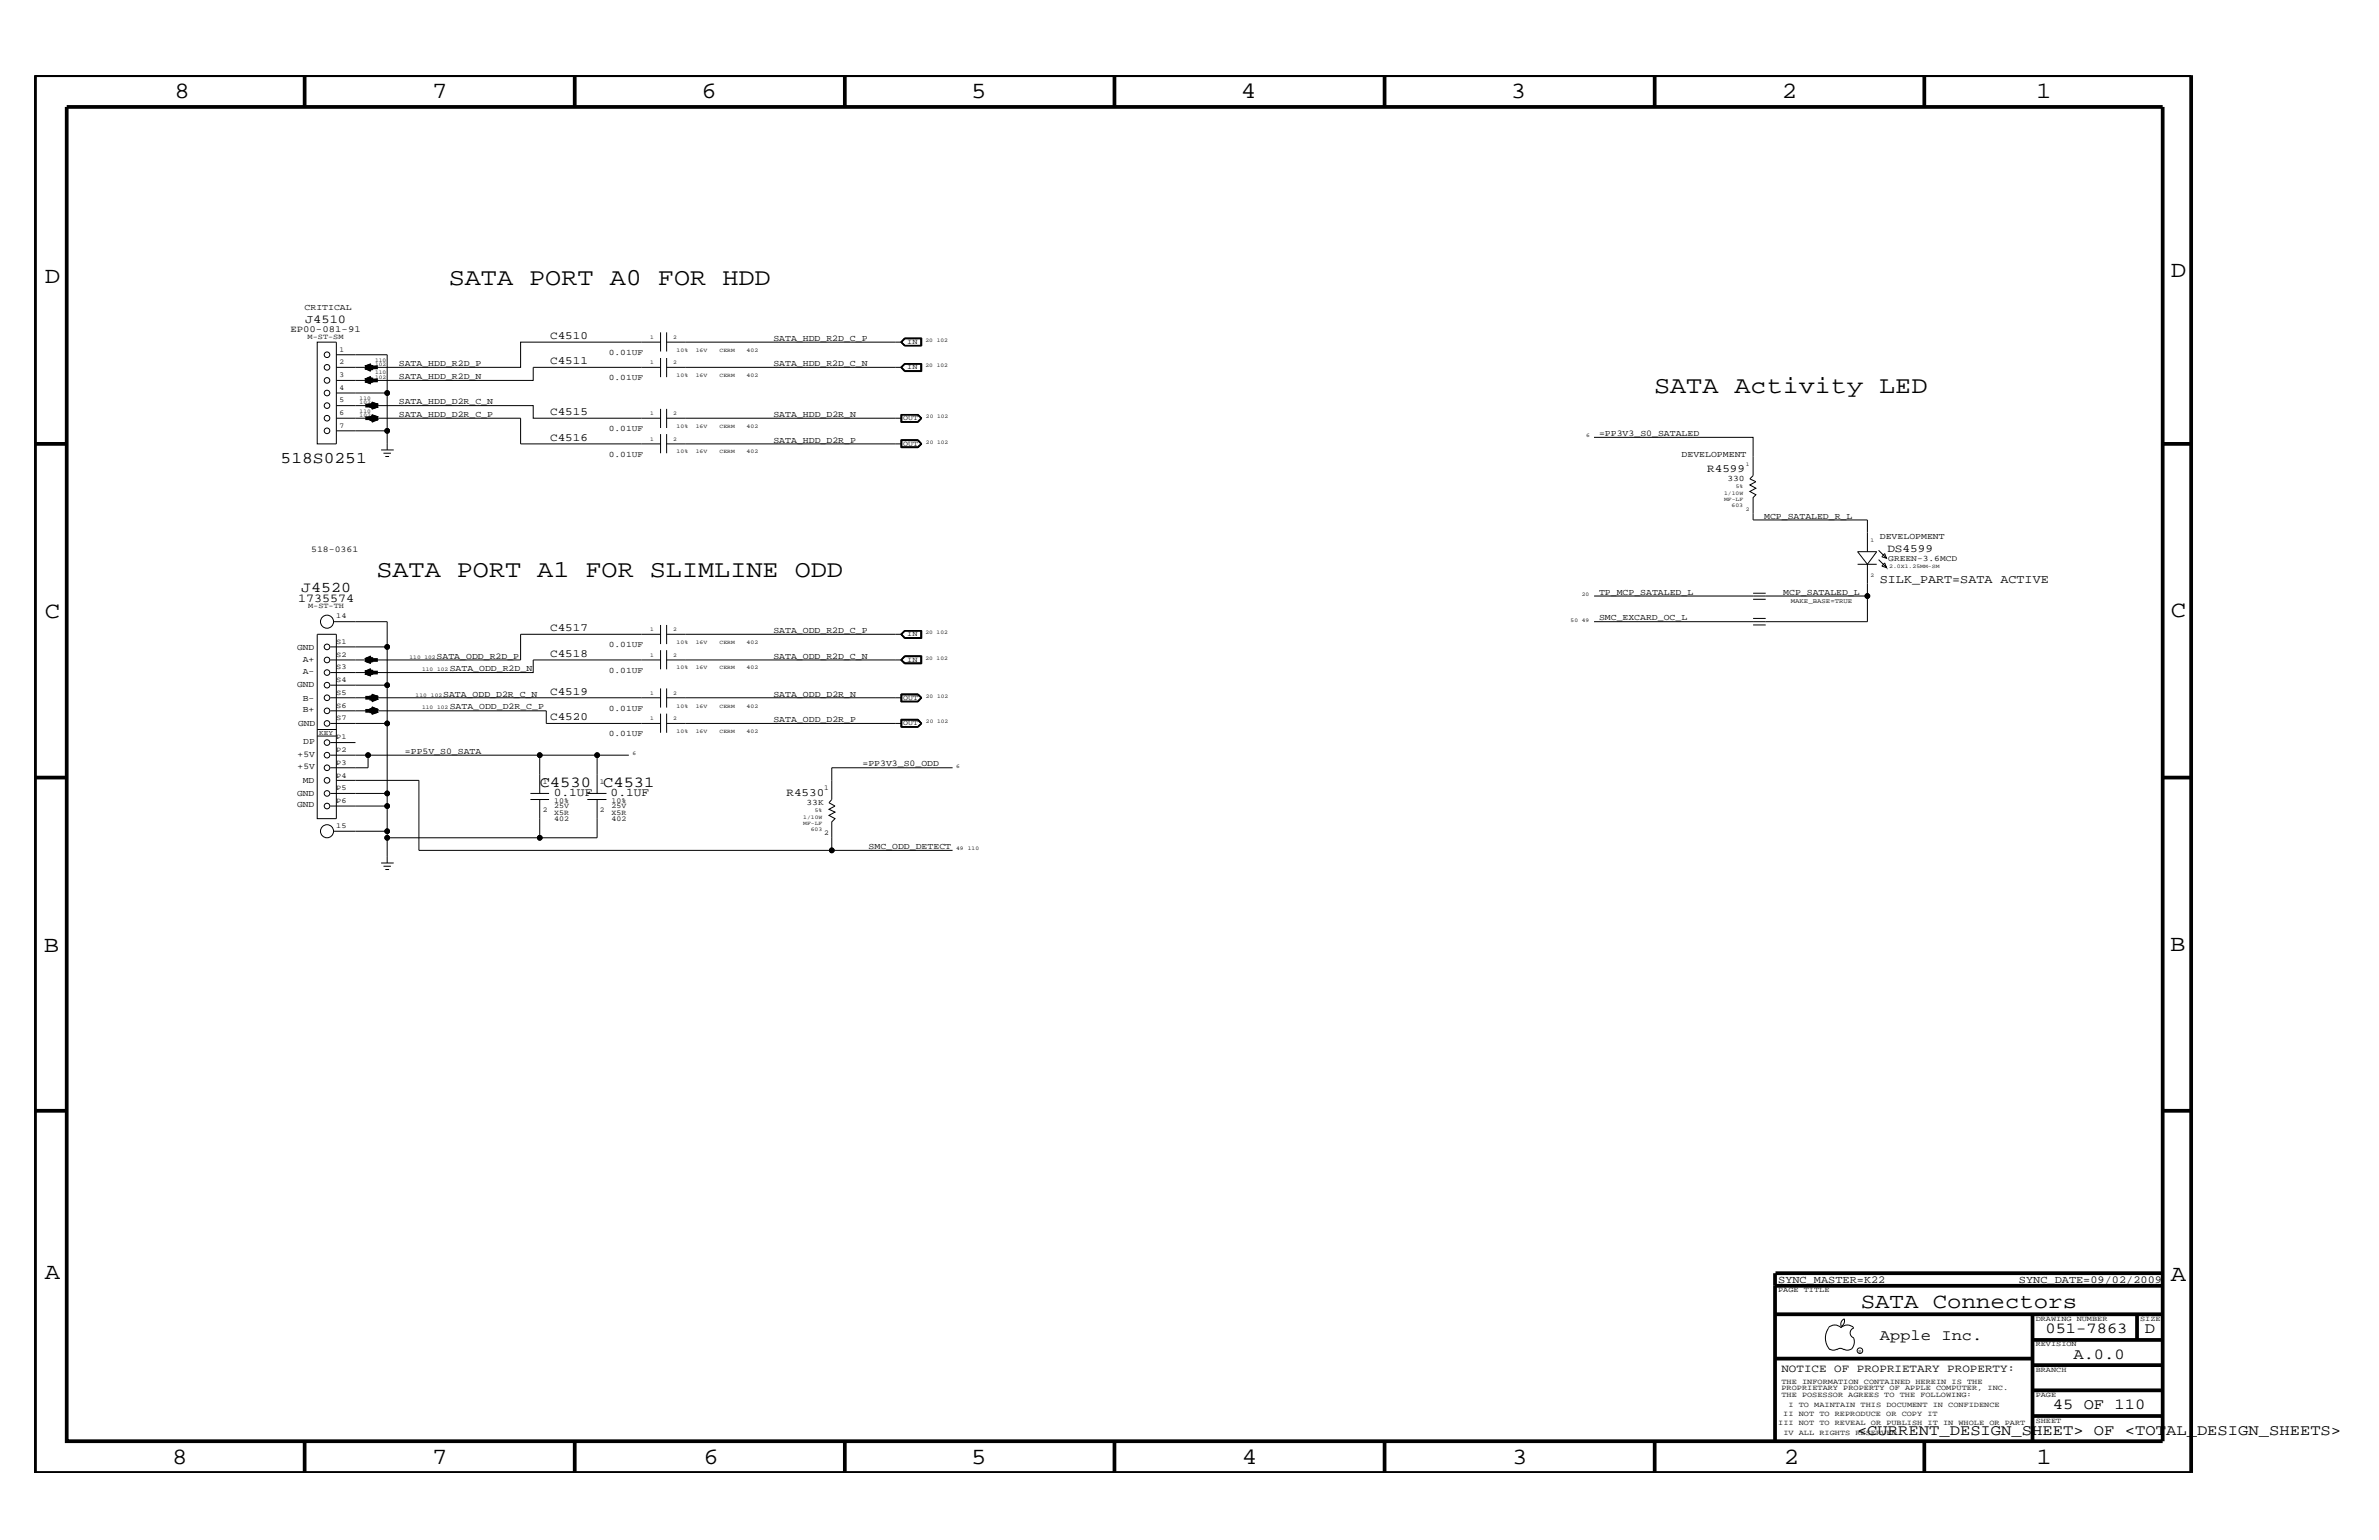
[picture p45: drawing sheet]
<svg xmlns="http://www.w3.org/2000/svg" width="432mm" height="279mm" viewBox="0 0 432 279" stroke-linecap="round" stroke-linejoin="round" font-family="sans-serif">
<defs><g id="words">
<g font-size="4.4">
<text x="81.4" y="51.7">SATA PORT A0 FOR HDD</text>
<text x="300.2" y="71.3">SATA Activity LED</text>
<text x="68.3" y="104.8">SATA PORT A1 FOR SLIMLINE ODD</text>
</g>
<g font-size="4.2">
<text x="31.7" y="17.8">8</text>
<text x="78.4" y="17.8">7</text>
<text x="127.3" y="17.8">6</text>
<text x="176.3" y="17.8">5</text>
<text x="225.2" y="17.8">4</text>
<text x="274.2" y="17.8">3</text>
<text x="323.4" y="17.8">2</text>
<text x="369.6" y="17.8">1</text>
<text x="8.1" y="51.3">D</text>
<text x="394" y="50.3">D</text>
<text x="8.1" y="112.1">C</text>
<text x="394" y="111.9">C</text>
<text x="8" y="172.7">B</text>
<text x="393.9" y="172.5">B</text>
<text x="8.1" y="232">A</text>
<text x="394" y="232.4">A</text>
<text x="31.3" y="265.6">8</text>
<text x="78.4" y="265.6">7</text>
<text x="127.7" y="265.6">6</text>
<text x="176.3" y="265.6">5</text>
<text x="225.4" y="265.6">4</text>
<text x="274.5" y="265.6">3</text>
<text x="323.8" y="265.6">2</text>
<text x="369.7" y="265.6">1</text>
</g>
<text font-size="3.9" x="337.7" y="237.3">SATA Connectors</text>
<text font-size="3" x="50.9" y="84">518S0251</text>
<g font-size="2.8">
<text x="98" y="142.8">C4530</text>
<text x="109.5" y="142.8">C4531</text>
<text x="341.2" y="243.1">Apple Inc.</text>
<text x="371.3" y="241.9">051-7863</text>
<text x="389.3" y="241.9">D</text>
<text x="376.3" y="246.5">A.0.0</text>
<text x="372.6" y="255.7">45 OF 110</text>
<text x="337.1" y="260.4">&lt;CURRENT_DESIGN_SHEET&gt; OF &lt;TOTAL_DESIGN_SHEETS&gt;</text>
</g>
<text font-size="2.7" x="54.7" y="107.5">J4520</text>
<g font-size="2.2">
<text x="55.4" y="58.5">J4510</text>
<text x="341.2" y="105.9">SILK_PART=SATA ACTIVE</text>
<text x="54.1" y="109.2">1735574</text>
</g>
<g font-size="2.1">
<text x="100.5" y="144.5">0.1UF</text>
<text x="110.8" y="144.5">0.1UF</text>
</g>
<g font-size="2">
<text x="99.9" y="61.5">C4510</text>
<text x="99.9" y="66.1">C4511</text>
<text x="99.9" y="75.3">C4515</text>
<text x="99.9" y="80">C4516</text>
<text x="309.9" y="85.6">R4599</text>
<text x="342.6" y="100.1">DS4599</text>
<text x="99.9" y="114.5">C4517</text>
<text x="99.9" y="119.2">C4518</text>
<text x="99.9" y="126.1">C4519</text>
<text x="99.9" y="130.7">C4520</text>
<text x="142.7" y="144.4">R4530</text>
<text x="323.3" y="248.9">NOTICE OF PROPRIETARY PROPERTY:</text>
</g>
<g font-size="1.9">
<text x="322.7" y="232.7">SYNC_MASTER=K22</text>
<text x="366.4" y="232.7">SYNC_DATE=09/02/2009</text>
</g>
<text font-size="1.7" x="52.7" y="60.3">EP00-081-91</text>
<g font-size="1.6">
<text x="55.3" y="56.3">CRITICAL</text>
<text x="140.4" y="61.8">SATA_HDD_R2D_C_P</text>
<text x="72.4" y="68.8">SATA_HDD_R2D_N</text>
<text x="72.4" y="66.5">SATA_HDD_R2D_P</text>
<text x="140.4" y="66.5">SATA_HDD_R2D_C_N</text>
<text x="72.4" y="73.3">SATA_HDD_D2R_C_N</text>
<text x="72.4" y="75.7">SATA_HDD_D2R_C_P</text>
<text x="140.4" y="75.7">SATA_HDD_D2R_N</text>
<text x="140.4" y="80.3">SATA_HDD_D2R_P</text>
<text x="290.2" y="79.1">=PP3V3_S0_SATALED</text>
<text x="305.2" y="82.8">DEVELOPMENT</text>
<text x="320.2" y="94.1">MCP_SATALED_R_L</text>
<text x="56.5" y="100.1">518-0361</text>
<text x="341.2" y="97.8">DEVELOPMENT</text>
<text x="290.2" y="108">TP_MCP_SATALED_L</text>
<text x="323.7" y="108">MCP_SATALED_L</text>
<text x="290.2" y="112.6">SMC_EXCARD_OC_L</text>
<text x="53.9" y="118">GND</text>
<text x="79.2" y="119.5">SATA_ODD_R2D_P</text>
<text x="140.4" y="119.5">SATA_ODD_R2D_C_N</text>
<text x="140.4" y="114.8">SATA_ODD_R2D_C_P</text>
<text x="53.9" y="124.7">GND</text>
<text x="54.9" y="122.4">A-</text>
<text x="54.9" y="120.2">A+</text>
<text x="81.6" y="121.8">SATA_ODD_R2D_N</text>
<text x="54.1" y="131.7">GND</text>
<text x="54.9" y="127.1">B-</text>
<text x="54.9" y="129.1">B+</text>
<text x="80.4" y="126.4">SATA_ODD_D2R_C_N</text>
<text x="81.6" y="128.7">SATA_ODD_D2R_C_P</text>
<text x="140.4" y="131">SATA_ODD_D2R_P</text>
<text x="140.4" y="126.4">SATA_ODD_D2R_N</text>
<text x="54" y="137.3">+5V</text>
<text x="55" y="135.1">DP</text>
<text x="73.5" y="136.8">=PP5V_S0_SATA</text>
<text x="54" y="139.6">+5V</text>
<text x="54.9" y="142.1">MD</text>
<text x="156.5" y="139.1">=PP3V3_S0_ODD</text>
<text x="53.9" y="146.5">GND</text>
<text x="53.9" y="144.4">GND</text>
<text x="157.6" y="154">SMC_ODD_DETECT</text>
</g>
<g font-size="1.5">
<text x="110.5" y="64.4">0.01UF</text>
<text x="110.5" y="69">0.01UF</text>
<text x="110.5" y="82.8">0.01UF</text>
<text x="110.5" y="78.2">0.01UF</text>
<text x="313.5" y="87.3">330</text>
<text x="342.7" y="101.7">GREEN-3.6MCD</text>
<text x="110.5" y="117.4">0.01UF</text>
<text x="110.5" y="122">0.01UF</text>
<text x="110.5" y="129">0.01UF</text>
<text x="110.5" y="133.5">0.01UF</text>
<text x="146.4" y="146.1">33K</text>
</g>
<g font-size="1.4">
<text x="55.8" y="61.6">M-ST-SM</text>
<text x="61.6" y="63.8">1</text>
<text x="164.7" y="62.4">IN</text>
<text x="61.6" y="70.7">4</text>
<text x="61.6" y="68.4">3</text>
<text x="61.6" y="66.1">2</text>
<text x="164.7" y="67">IN</text>
<text x="61.6" y="77.7">7</text>
<text x="61.6" y="75.3">6</text>
<text x="61.6" y="73">5</text>
<text x="163.9" y="76.2">OUT</text>
<text x="163.9" y="80.9">OUT</text>
<text x="55.9" y="110.3">M-ST-TH</text>
<text x="61" y="112.2">14</text>
<text x="61" y="116.9">S1</text>
<text x="61" y="119.2">S2</text>
<text x="164.7" y="115.4">IN</text>
<text x="61" y="123.7">S4</text>
<text x="61" y="121.4">S3</text>
<text x="164.7" y="120.1">IN</text>
<text x="61" y="130.7">S7</text>
<text x="61" y="128.4">S6</text>
<text x="61" y="126.1">S5</text>
<text x="163.9" y="131.6">OUT</text>
<text x="163.9" y="126.9">OUT</text>
<text x="61" y="136.4">P2</text>
<text x="61" y="134.1">P1</text>
<text x="61" y="138.7">P3</text>
<text x="61" y="141.1">P4</text>
<text x="61" y="143.4">P5</text>
<text x="98.6" y="142.2">1</text>
<text x="108.9" y="142.2">1</text>
<text x="149.6" y="143.4">1</text>
<text x="61" y="145.7">P6</text>
<text x="98.6" y="147.3">2</text>
<text x="100.6" y="145.7">10%</text>
<text x="100.6" y="146.7">25V</text>
<text x="100.6" y="149">402</text>
<text x="100.6" y="147.9">X5R</text>
<text x="108.9" y="147.3">2</text>
<text x="111" y="147.9">X5R</text>
<text x="111" y="146.7">25V</text>
<text x="111" y="145.7">10%</text>
<text x="111" y="149">402</text>
<text x="61" y="150.2">15</text>
<text x="149.6" y="151.4">2</text>
<text x="322.7" y="234.4">PAGE TITLE</text>
<text x="369.5" y="239.6">DRAWING NUMBER</text>
<text x="388.5" y="239.6">SIZE</text>
<text x="369.5" y="244.2">REVISION</text>
<text x="323.3" y="251.1">THE INFORMATION CONTAINED HEREIN IS THE</text>
<text x="369.5" y="248.9">BRANCH</text>
<text x="323.3" y="253.4">THE POSESSOR AGREES TO THE FOLLOWING:</text>
<text x="323.3" y="252.3">PROPRIETARY PROPERTY OF APPLE COMPUTER, INC.</text>
<text x="323.7" y="256.9">II NOT TO REPRODUCE OR COPY IT</text>
<text x="324.6" y="255.2">I TO MAINTAIN THIS DOCUMENT IN CONFIDENCE</text>
<text x="369.5" y="253.4">PAGE</text>
<text x="322.7" y="258.6">III NOT TO REVEAL OR PUBLISH IT IN WHOLE OR PART</text>
<text x="323.7" y="260.4">IV ALL RIGHTS RESERVED</text>
<text x="369.5" y="258.1">SHEET</text>
</g>
<text font-size="1.3" x="57.9" y="133.3">KEY</text>
<text font-size="1.2" x="325" y="109.3">MAKE_BASE=TRUE</text>
<g font-size="1">
<text x="68.1" y="65.6">110</text>
<text x="118" y="61.5">1</text>
<text x="122.2" y="61.5">2</text>
<text x="122.8" y="63.8">10%</text>
<text x="126.3" y="63.8">16V</text>
<text x="130.6" y="63.8">CERM</text>
<text x="135.5" y="63.8">402</text>
<text x="168" y="62.1">20 102</text>
<text x="68.1" y="66.5">102</text>
<text x="68.1" y="68.8">102</text>
<text x="68.1" y="67.9">110</text>
<text x="118" y="66.1">1</text>
<text x="122.2" y="66.1">2</text>
<text x="122.8" y="68.4">10%</text>
<text x="126.3" y="68.4">16V</text>
<text x="130.6" y="68.4">CERM</text>
<text x="135.5" y="68.4">402</text>
<text x="168" y="66.7">20 102</text>
<text x="65.3" y="73.3">102</text>
<text x="65.3" y="72.5">110</text>
<text x="65.3" y="75.7">102</text>
<text x="65.3" y="74.9">110</text>
<text x="118" y="75.3">1</text>
<text x="122.2" y="75.3">2</text>
<text x="122.8" y="77.7">10%</text>
<text x="126.3" y="77.7">16V</text>
<text x="130.6" y="77.7">CERM</text>
<text x="135.5" y="77.7">402</text>
<text x="168.1" y="75.9">20 102</text>
<text x="118" y="80">1</text>
<text x="122.2" y="80">2</text>
<text x="122.8" y="82.2">10%</text>
<text x="126.3" y="82.2">16V</text>
<text x="130.6" y="82.2">CERM</text>
<text x="135.5" y="82.2">402</text>
<text x="168.1" y="80.5">20 102</text>
<text x="287.9" y="79.4">6</text>
<text x="312.9" y="89.8">1/10W</text>
<text x="315" y="88.6">5%</text>
<text x="316.9" y="84.5">1</text>
<text x="312.9" y="90.9">MF-LF</text>
<text x="314.3" y="92.1">603</text>
<text x="316.9" y="92.7">2</text>
<text x="339.5" y="98.4">1</text>
<text x="339.5" y="104.8">2</text>
<text x="342.9" y="103">2.0X1.25MM-SM</text>
<text x="285.1" y="112.8">50 49</text>
<text x="287.1" y="108.1">20</text>
<text x="74.3" y="119.5">110 102</text>
<text x="118" y="114.5">1</text>
<text x="118" y="119.2">1</text>
<text x="122.2" y="114.5">2</text>
<text x="122.2" y="119.2">2</text>
<text x="122.8" y="116.9">10%</text>
<text x="126.3" y="116.9">16V</text>
<text x="130.6" y="116.9">CERM</text>
<text x="135.5" y="116.9">402</text>
<text x="168" y="119.7">20 102</text>
<text x="168" y="115.1">20 102</text>
<text x="76.6" y="121.8">110 102</text>
<text x="122.8" y="121.4">10%</text>
<text x="126.3" y="121.4">16V</text>
<text x="130.6" y="121.4">CERM</text>
<text x="135.5" y="121.4">402</text>
<text x="75.4" y="126.4">110</text>
<text x="76.6" y="128.7">110 102</text>
<text x="78.2" y="126.4">102</text>
<text x="118" y="130.7">1</text>
<text x="118" y="126.1">1</text>
<text x="122.2" y="130.7">2</text>
<text x="122.2" y="126.1">2</text>
<text x="122.8" y="128.4">10%</text>
<text x="126.3" y="128.4">16V</text>
<text x="130.6" y="128.4">CERM</text>
<text x="135.5" y="128.4">402</text>
<text x="168.1" y="126.6">20 102</text>
<text x="168.1" y="131.3">20 102</text>
<text x="114.8" y="137">6</text>
<text x="122.8" y="133">10%</text>
<text x="126.3" y="133">16V</text>
<text x="130.6" y="133">CERM</text>
<text x="135.5" y="133">402</text>
<text x="173.6" y="139.3">6</text>
<text x="145.8" y="148.5">1/10W</text>
<text x="145.8" y="149.7">MF-LF</text>
<text x="147.9" y="147.3">5%</text>
<text x="147.2" y="150.8">603</text>
<text x="173.6" y="154.3">49</text>
<text x="175.7" y="154.3">110</text>
</g>
<text font-size=".9" x="337.3" y="245.4">R</text>
</g></defs>
<g fill="none" stroke="#000" stroke-width=".18">
<path d="M57.6 62.1h3.4v18.4h-3.4zM61 73.6h35.8v2.3h23.1M61 64.4h9.3v17.2M61 75.9h33.5v4.6h25.4M61 78.2h9.3M61 71.3h9.3M119.9 60.3v3.5M119.9 65v3.4M119.9 74.2v3.5M119.9 78.8v3.4M119.9 66.6h-23.1v2.4h-35.8M119.9 62.1h-25.4v4.5h-33.5"/>
<path d="M121 75.9h42.7M121 66.6h42.7M121 62.1h42.7M121 60.3v3.5M121 65v3.4M121 74.2v3.5M121 78.8v3.4M163.5 75.2h3.1l.7 .7-.7 .7h-3.1zM163.5 79.8h3.1l.7 .7-.7 .7h-3.1zM163.5 66.6l.7-.6h3.1v1.4h-3.1zM163.5 62.1l.7-.7h3v1.4M163.6 75.2v1.4h3l.7-.7"/>
<path d="M163.7 79.9h2.8l.6 .6-.6 .5h-2.8M163.7 79.9v1.2h2.8l.7-.6-.7-.6M164.2 61.3h3.1v1.5h-3.1l-.7-.7zM164.3 61.4l-.7 .7 .7 .6M164.3 66.1l-.7 .5 .7 .7M164.3 66.1l-.6 .5 .6 .6h2.8M164.3 66.1h2.8v1.2M166.5 75.3h-2.8v1.3M166.5 75.3l.7 .6-.7 .7M166.5 75.3l.6 .6-.6 .6h-2.8M167.1 61.5h-2.8l-.6 .6 .6 .6M167.1 61.4v1.3h-2.8"/>
<path d="M167.2 66v1.3h-3l-.7-.7M289.3 79.3h28.9v7l-.6 .6 1.1 .5-1.1 .6 1.1 .6-1.1 .6 1.1 .6-.5 .5v4h20.7v5.8M69.2 81.6h2.3M69.6 82.2h1.4M69.9 82.8h.7M121 80.5h42.7M167.3 80.5l-.7-.6h-3v1.3M341 99.8l1.4 1.5M57.6 115.1h3.4v33.4h-3.4zM60.6 112.8h9.7v4.6h-10.4M70.3 117.4v13.9M119.9 113.4v3.5"/>
<path d="M119.9 118v3.4M119.9 119.7h-23.1v2.3h-36.9M119.9 115.1h-25.4v4.6h-34.6M121 119.7h42.7M121 115.1h42.7M121 113.4v3.5M121 118v3.4M163.5 115.1l.7-.7h3.1v1.4h-3.1zM163.5 119.7l.7-.6h3v1.3M164.2 119h3.1v1.4h-3.1l-.7-.7zM164.3 119.1l-.7 .6 .7 .6h2.8v-1.2M164.3 114.5l-.7 .6 .7 .7"/>
<path d="M164.3 114.5l-.6 .6 .6 .6h2.8M164.3 114.5h2.8v1.3M167.1 119.1h-2.8l-.6 .6 .6 .5h2.8M167.2 114.4v1.4h-3l-.7-.7M318.2 108.7h2.3M318.2 107.6h2.3M318.2 113.4h2.3M318.2 112.2h2.3M337.2 102.4h3.4M338.9 102.4l1.7-2.3h-3.4l1.7 2.3v5.7h-49.6M338.9 108.1v4.7h-49.6M341 101.5l1.4 1.5-.3-.9-.5 .6 .8 .3"/>
<path d="M342.1 100.4l.3 .9-.8-.3zM57.6 132.4h3.4M57.6 133.5h3.4M59.9 131.3h10.4M59.9 129h39.3v2.3h20.7M59.9 126.6h60M59.9 124.3h10.4M59.9 134.7h4.6M59.9 137h38.1M66.8 137v2.3h-6.9M70.3 131.3v12.7h-10.4M108.4 137h-10.4v7"/>
<path d="M114.1 137h-5.7v7M119.9 124.9v3.5M119.9 129.5v3.4M121 131.3h42.7M121 126.6h42.7M121 124.9v3.5M121 129.5v3.4M163.5 125.9h3.1l.7 .7-.7 .8h-3.1zM163.5 130.5h3.1l.7 .8-.7 .6h-3.1zM163.6 125.9v1.4h3l.7-.7M163.7 130.7h2.8l.6 .6-.6 .5M163.7 126.1h2.8l.6 .5-.6 .6h-2.8"/>
<path d="M163.7 130.6v1.2h2.8M163.7 127.3v-1.3h2.8l.7 .6-.7 .7M166.5 130.6l.7 .7-.7 .5M167.3 131.3l-.7-.7h-3v1.3M172.9 139.3h-21.9v5.8l-.5 .5 1.1 .6-1.1 .6 1.1 .5-1.1 .6 1.1 .6-.6 .6v5.2h21.9M61 141.6h15v12.7h75M69.2 156.6h2.3M69.6 157.2h1.4M69.9 157.8h.7M70.3 150.8v1.2h27.7M70.3 152v4.6M70.3 144v2.2h-10.4"/>
<path d="M70.3 146.2v4.6h-9.7M96.3 145.1h3.4M96.3 144h3.4M98 145.1v6.9M106.6 145.1h3.5M106.6 144h3.5M108.4 145.1v6.9h-10.4M334.7 239.3l.1 .3a1.19 1.19 0 0 1-.6 1.1M334.8 239.3a1.02 1.02 0 0 0-.6 1.3M331.9 240.9a1.61 1.61 0 0 1 2.3 0 1.58 1.58 0 0 1 2.3 0M331.9 241a3.1 3.1 0 0 0 .2 3.9M332.1 244.8l.7 .2 .6-.2"/>
<path d="M333.4 244.9l.6-.3 .7 .3M334.6 244.8l.7 .2 .7-.2M336.5 242.8l.1 .6a1.95 1.95 0 0 1-.6 1.4M336.5 240.9a.93 .93 0 0 0-.7 .9 .93 .93 0 0 0 .7 .9"/>
<circle cx="59.4" cy="71.3" r=".51"/>
<circle cx="59.4" cy="75.9" r=".51"/>
<circle cx="59.4" cy="69" r=".51"/>
<circle cx="59.4" cy="73.6" r=".51"/>
<circle cx="59.4" cy="64.4" r=".51"/>
<circle cx="59.4" cy="78.2" r=".51"/>
<circle cx="59.4" cy="66.6" r=".51"/>
<circle cx="70.3" cy="71.3" r=".42"/>
<circle cx="70.3" cy="78.2" r=".42"/>
<circle cx="59.4" cy="112.8" r="1.19"/>
<circle cx="59.4" cy="119.7" r=".51"/>
<circle cx="59.4" cy="117.4" r=".51"/>
<circle cx="70.3" cy="117.4" r=".42"/>
<circle cx="338.9" cy="108.1" r=".42"/>
<circle cx="59.4" cy="137" r=".51"/>
<circle cx="59.4" cy="131.3" r=".51"/>
<circle cx="59.4" cy="134.7" r=".51"/>
<circle cx="59.4" cy="129" r=".51"/>
<circle cx="59.4" cy="126.6" r=".51"/>
<circle cx="59.4" cy="122" r=".51"/>
<circle cx="59.4" cy="124.3" r=".51"/>
<circle cx="59.4" cy="139.3" r=".51"/>
<circle cx="66.8" cy="137" r=".42"/>
<circle cx="70.3" cy="131.3" r=".42"/>
<circle cx="70.3" cy="124.3" r=".42"/>
<circle cx="98" cy="137" r=".42"/>
<circle cx="108.4" cy="137" r=".42"/>
<circle cx="59.4" cy="150.8" r="1.19"/>
<circle cx="59.4" cy="141.6" r=".51"/>
<circle cx="59.4" cy="144" r=".51"/>
<circle cx="59.4" cy="146.2" r=".51"/>
<circle cx="70.3" cy="146.2" r=".42"/>
<circle cx="70.3" cy="144" r=".42"/>
<circle cx="70.3" cy="150.8" r=".42"/>
<circle cx="70.3" cy="152" r=".42"/>
<circle cx="98" cy="152" r=".42"/>
<circle cx="151" cy="154.3" r=".42"/>
<circle cx="337.6" cy="245.1" r=".51"/>
</g>
<g fill="none" stroke="#000" stroke-width=".68" stroke-linecap="butt">
<path d="M6.4 13.6h391.3v253.6h-391.3zM12.1 19.4h380.4v242.1h-380.4zM55.3 13.6v5.8M104.3 13.6v5.8M153.3 13.6v5.8M202.3 13.6v5.8M251.3 13.6v5.8M300.3 13.6v5.8M349.3 13.6v5.8M66.3 66.6l1.1-.4v1zM66.3 69l1.1-.5v.9zM66.3 69h2.3"/>
<path d="M66.3 69l1.1 .1M66.3 69l1.1 .4M66.3 69l1.1 .2M66.3 66.6h2.3M66.3 66.6l1.1 .2M66.3 66.6l1.1 .4M66.3 66.6l1.1 .3M66.3 73.6h2.3M66.3 75.9h2.3M67.4 68.6l-1.1 .4M67.4 68.8l-1.1 .2M67.4 66.3l-1.1 .3"/>
<path d="M67.4 66.6h-1.1M67.4 66.5l-1.1 .1M67.4 73.3l1.2 .3M67.4 73.5l1.2 .1M67.4 75.5l1.2 .4M67.4 75.8l1.2 .1M67.4 75.7l1.2 .2M67.4 73.2l1.2 .4-1.2 .4zM67.4 75.5l1.2 .4-1.2 .5zM68.6 73.6l-1.2 .1M68.6 73.6l-1.2 .3M68.6 73.6l-1.2 .2"/>
<path d="M68.6 75.9l-1.2 .1M68.6 75.9l-1.2 .3M68.6 75.9l-1.2 .2M6.4 80.5h5.7M392.5 80.5h5.2M66.3 119.7l1.1-.5v1zM66.3 119.7h2.3M66.3 119.7l1.1 .1M66.3 119.7l1.1 .4M66.3 119.7l1.1 .2M67.4 119.4l-1.1 .3M67.4 119.6l-1.1 .1"/>
<path d="M67.4 119.5l-1.1 .2M66.3 122l1.1-.5v.9zM66.3 122h2.3M66.3 122l1.1 .1M66.3 122l1.1 .4M66.3 122l1.1 .3M66.3 126.6h2.3M66.3 129h2.3M67.4 121.7l-1.1 .3M67.4 121.9l-1.1 .1M67.4 121.8l-1.1 .2M67.4 126.3l1.2 .3"/>
<path d="M67.4 126.5l1.2 .1M67.4 126.4l1.2 .2M67.4 128.5l1.2 .5M67.4 128.8l1.2 .2M67.4 128.7l1.2 .3M67.4 126.2l1.2 .4-1.2 .5zM67.4 128.5l1.2 .5-1.2 .4zM68.6 126.6l-1.2 .2M68.6 126.6l-1.2 .3M68.6 129l-1.2 .1M68.6 129l-1.2 .3M6.4 141.1h5.7"/>
<path d="M392.5 141.1h5.2M6.4 201.5h5.7M392.5 201.5h5.2M322.2 231v30.5M322.2 233.3h70.3M322.2 238.4h70.3M322.3 231h70.2M368.9 238.4v23.1M387.9 238.4v4.7M322.2 246.5h46.7M368.9 256.9h23.6M368.9 252.2h23.6"/>
<path d="M368.9 247.7h23.6M368.9 243.1h23.6M55.3 261.5v5.7M104.3 261.5v5.7M153.3 261.5v5.7M202.3 261.7v5.5M251.3 261.5v5.7M300.3 261.5v5.7M349.3 261.5v5.7"/>
</g>
<g fill="#000">
<circle cx="70.3" cy="71.3" r=".42"/>
<circle cx="70.3" cy="78.2" r=".42"/>
<circle cx="70.3" cy="117.4" r=".42"/>
<circle cx="338.9" cy="108.1" r=".42"/>
<circle cx="66.8" cy="137" r=".42"/>
<circle cx="70.3" cy="131.3" r=".42"/>
<circle cx="70.3" cy="124.3" r=".42"/>
<circle cx="98" cy="137" r=".42"/>
<circle cx="108.4" cy="137" r=".42"/>
<circle cx="70.3" cy="146.2" r=".42"/>
<circle cx="70.3" cy="144" r=".42"/>
<circle cx="70.3" cy="150.8" r=".42"/>
<circle cx="70.3" cy="152" r=".42"/>
<circle cx="98" cy="152" r=".42"/>
<circle cx="151" cy="154.3" r=".42"/>
</g>
<use href="#words"/>
</svg>
